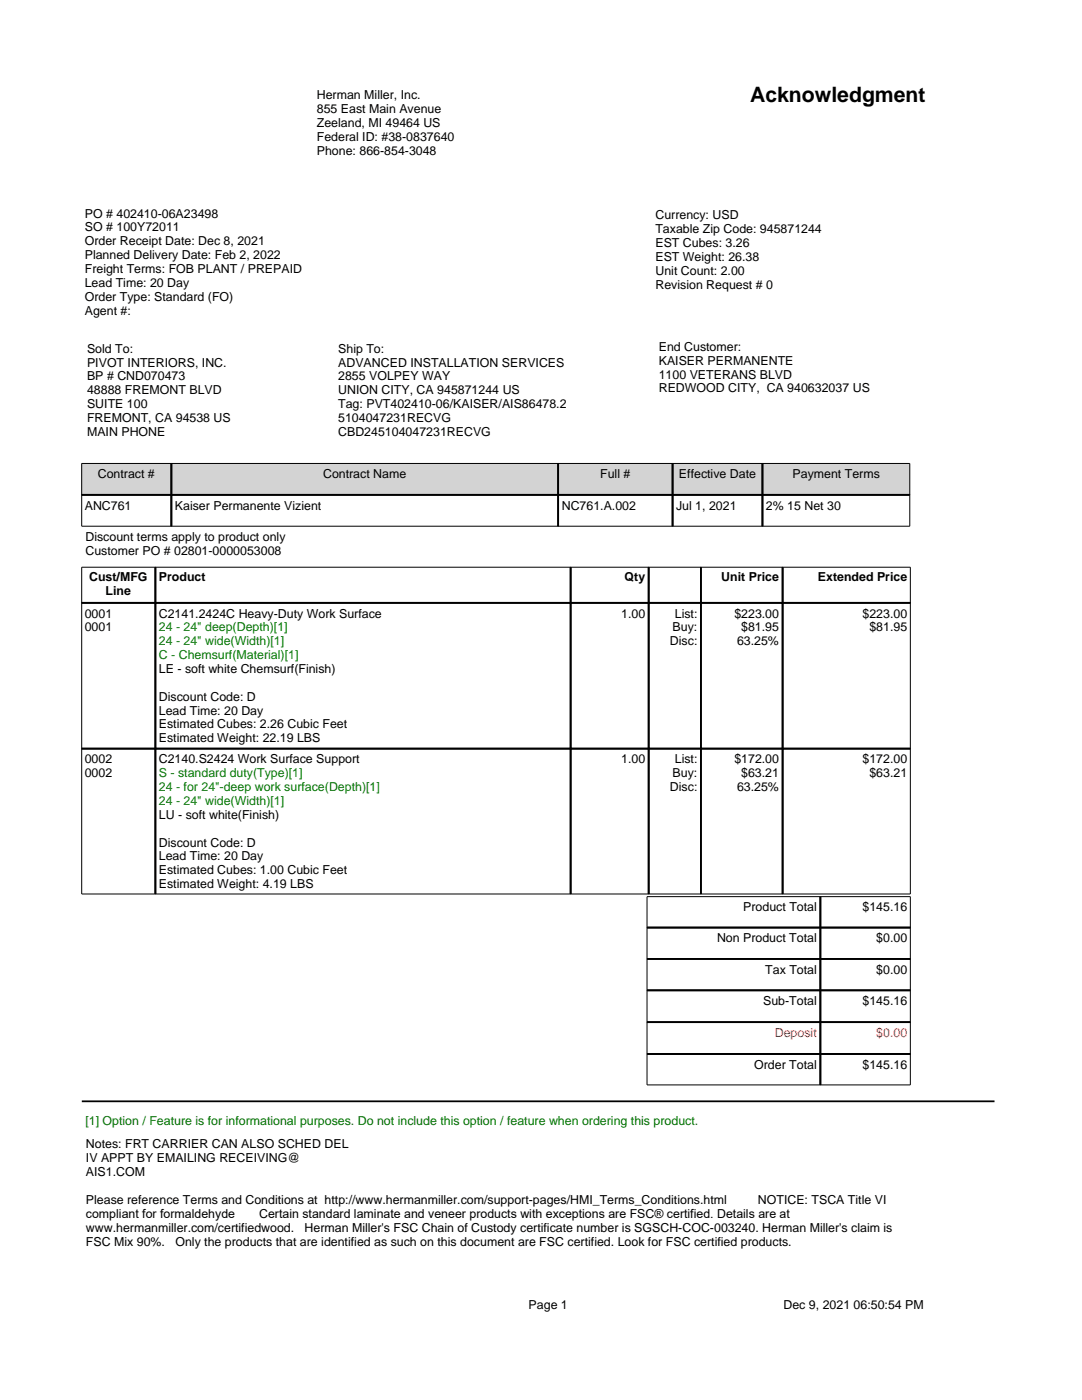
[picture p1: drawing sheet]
<svg xmlns="http://www.w3.org/2000/svg" width="216mm" height="279mm" viewBox="0 0 216 279" stroke-linecap="round" stroke-linejoin="round" font-family="sans-serif">
<defs><g id="words">
<text font-size="4.2" x="149.7" y="20.3">Acknowledgment</text>
<g font-size="2.5">
<text x="63.2" y="19.8">Herman Miller, Inc.</text>
<text x="63.2" y="22.6">855 East Main Avenue</text>
<text x="63.2" y="25.3">Zeeland, MI 49464 US</text>
<text x="63.2" y="28.1">Federal ID: #38-0837640</text>
<text x="63.2" y="30.9">Phone: 866-854-3048</text>
<text x="16.9" y="43.4">PO # 402410-06A23498</text>
<text x="16.9" y="46.2">SO # 100Y72011</text>
<text x="130.8" y="43.8">Currency: USD</text>
<text x="130.8" y="46.6">Taxable Zip Code: 945871244</text>
<text x="16.9" y="49">Order Receipt Date: Dec 8, 2021</text>
<text x="16.9" y="51.7">Planned Delivery Date: Feb 2, 2022</text>
<text x="130.8" y="49.3">EST Cubes: 3.26</text>
<text x="130.8" y="52.1">EST Weight: 26.38</text>
<text x="16.9" y="54.5">Freight Terms: FOB PLANT / PREPAID</text>
<text x="16.9" y="57.3">Lead Time: 20 Day</text>
<text x="130.8" y="54.9">Unit Count: 2.00</text>
<text x="130.8" y="57.6">Revision Request # 0</text>
<text x="16.9" y="60">Order Type: Standard (FO)</text>
<text x="16.9" y="62.8">Agent #:</text>
<text x="17.4" y="70.4">Sold To:</text>
<text x="67.5" y="70.4">Ship To:</text>
<text x="131.4" y="70">End Customer:</text>
<text x="17.4" y="73.1">PIVOT INTERIORS, INC.</text>
<text x="17.4" y="75.9">BP # CND070473</text>
<text x="67.5" y="73.1">ADVANCED INSTALLATION SERVICES</text>
<text x="67.5" y="75.9">2855 VOLPEY WAY</text>
<text x="131.4" y="72.8">KAISER PERMANENTE</text>
<text x="131.4" y="75.6">1100 VETERANS BLVD</text>
<text x="17.4" y="78.7">48888 FREMONT BLVD</text>
<text x="17.4" y="81.5">SUITE 100</text>
<text x="67.5" y="78.7">UNION CITY, CA 945871244 US</text>
<text x="67.5" y="81.5">Tag: PVT402410-06/KAISER/AIS86478.2</text>
<text x="131.4" y="78.3">REDWOOD CITY, CA 940632037 US</text>
<text x="17.4" y="84.2">FREMONT, CA 94538 US</text>
<text x="17.4" y="87">MAIN PHONE</text>
<text x="67.5" y="84.2">5104047231RECVG</text>
<text x="67.5" y="87">CBD245104047231RECVG</text>
<text x="19.5" y="95.3">Contract #</text>
<text x="64.5" y="95.3">Contract Name</text>
<text x="119.8" y="95.3">Full #</text>
<text x="135.5" y="95.3">Effective Date</text>
<text x="158.1" y="95.3">Payment Terms</text>
<text x="16.9" y="101.7">ANC761</text>
<text x="34.9" y="101.7">Kaiser Permanente Vizient</text>
<text x="112.1" y="101.7">NC761.A.002</text>
<text x="134.9" y="101.7">Jul 1, 2021</text>
<text x="152.8" y="101.7">2% 15 Net 30</text>
<text x="17" y="108">Discount terms apply to product only</text>
<text x="17" y="110.8">Customer PO # 02801-0000053008</text>
<text x="17.8" y="116">Cust/MFG</text>
<text x="21.1" y="118.8">Line</text>
<text x="31.7" y="116">Product</text>
<text x="124.6" y="116">Qty</text>
<text x="143.9" y="116">Unit Price</text>
<text x="163.2" y="116">Extended Price</text>
<text x="16.9" y="123.2">0001</text>
<text x="31.7" y="123.2">C2141.2424C Heavy-Duty Work Surface</text>
<text x="124" y="123.2">1.00</text>
<text x="134.6" y="123.2">List:</text>
<text x="146.5" y="123.2">$223.00</text>
<text x="172.1" y="123.2">$223.00</text>
<text x="16.9" y="126">0001</text>
<text x="133.7" y="128.8">Disc:</text>
<text x="134.2" y="126">Buy:</text>
<text x="147.1" y="128.8">63.25%</text>
<text x="147.9" y="126">$81.95</text>
<text x="173.5" y="126">$81.95</text>
<text x="31.7" y="134.3">LE - soft white Chemsurf(Finish)</text>
<text x="31.7" y="139.8">Discount Code: D</text>
<text x="31.7" y="142.6">Lead Time: 20 Day</text>
<text x="31.7" y="145.4">Estimated Cubes: 2.26 Cubic Feet</text>
<text x="31.7" y="148.2">Estimated Weight: 22.19 LBS</text>
<text x="16.9" y="152.3">0002</text>
<text x="16.9" y="155.1">0002</text>
<text x="31.7" y="152.3">C2140.S2424 Work Surface Support</text>
<text x="124" y="152.3">1.00</text>
<text x="134.2" y="155.1">Buy:</text>
<text x="134.6" y="152.3">List:</text>
<text x="146.5" y="152.3">$172.00</text>
<text x="147.9" y="155.1">$63.21</text>
<text x="172.1" y="152.3">$172.00</text>
<text x="173.5" y="155.1">$63.21</text>
<text x="133.7" y="157.9">Disc:</text>
<text x="147.1" y="157.9">63.25%</text>
<text x="31.7" y="163.4">LU - soft white(Finish)</text>
<text x="31.7" y="169">Discount Code: D</text>
<text x="31.7" y="171.7">Lead Time: 20 Day</text>
<text x="31.7" y="174.5">Estimated Cubes: 1.00 Cubic Feet</text>
<text x="31.7" y="177.3">Estimated Weight: 4.19 LBS</text>
<text x="148.3" y="181.8">Product Total</text>
<text x="172.1" y="181.8">$145.16</text>
<text x="143.1" y="188.1">Non Product Total</text>
<text x="174.9" y="188.1">$0.00</text>
<text x="152.7" y="194.3">Tax Total</text>
<text x="174.9" y="194.3">$0.00</text>
<text x="152.3" y="200.6">Sub-Total</text>
<text x="172.1" y="200.6">$145.16</text>
<text x="150.5" y="213.3">Order Total</text>
<text x="172.1" y="213.3">$145.16</text>
<text x="17.1" y="229.2">Notes: FRT CARRIER CAN ALSO SCHED DEL</text>
<text x="17.1" y="232">IV APPT BY EMAILING RECEIVING@</text>
<text x="17.1" y="234.7">AIS1.COM</text>
<text x="17.1" y="240.3">Please reference Terms and Conditions at http://www.hermanmiller.com/support-pages/HMI_Terms_Conditions.html</text>
<text x="17.1" y="243">compliant for formaldehyde</text>
<text x="17.1" y="245.8">www.hermanmiller.com/certifiedwood.</text>
<text x="51.7" y="243">Certain standard laminate and veneer products with exceptions are FSC® certified. Details are at</text>
<text x="60.8" y="245.8">Herman Miller's FSC Chain of Custody certificate number is SGSCH-COC-003240. Herman Miller's claim is</text>
<text x="151.2" y="240.3">NOTICE: TSCA Title VI</text>
<text x="17.1" y="248.6">FSC Mix 90%.</text>
<text x="35" y="248.6">Only the products that are identified as such on this document are FSC certified. Look for FSC certified products.</text>
<text x="105.5" y="261.1">Page 1</text>
<text x="156.3" y="261.1">Dec 9, 2021 06:50:54 PM</text>
</g>
<g font-size="2.5" fill="#008000">
<text x="31.7" y="126">24 - 24&quot; deep(Depth)[1]</text>
<text x="31.7" y="128.8">24 - 24&quot; wide(Width)[1]</text>
<text x="31.7" y="131.5">C - Chemsurf(Material)[1]</text>
<text x="31.7" y="155.1">S - standard duty(Type)[1]</text>
<text x="31.7" y="157.9">24 - for 24&quot;-deep work surface(Depth)[1]</text>
<text x="31.7" y="160.7">24 - 24&quot; wide(Width)[1]</text>
</g>
<g font-size="2.5" fill="#f00">
<text x="154.6" y="206.9">Deposit</text>
<text x="174.9" y="206.9">$0.00</text>
</g>
<text font-size="2.5" fill="#006400" x="17" y="224.6">[1] Option / Feature is for informational purposes. Do not include this option / feature when ordering this product.</text>
</g></defs>
<g fill="#d3d3d3">
<path d="M16.2 92.4h18v6.4h-18z"/>
<path d="M34.2 92.4h77.2v6.4h-77.2z"/>
<path d="M111.4 92.4h22.8v6.4h-22.8z"/>
<path d="M134.2 92.4h17.9v6.4h-17.9z"/>
<path d="M152.1 92.4h29.5v6.4h-29.5z"/>
</g>
<path d="M16.3 92.5h165.2v12.5h-165.2zM16.3 113.2h165.3v65.2h-165.3zM129.1 178.9h52.5v37.6h-52.5z" fill="none" stroke="#000" stroke-width=".2"/>
<g fill="none" stroke="#000" stroke-width=".35">
<path d="M16.3 98.8h165.2M34.2 92.5v12.5M111.4 92.5v12.5M134.2 92.5v12.5M152.1 92.5v12.5M31 113.2v65.2M113.9 113.2v7.2M129.4 113.2v7.2M139.9 113.2v7.2M156.2 113.2v65.2M16.3 120.3h165.3M31 120.3h82.9v29.1h-82.9z"/>
<path d="M113.9 120.3h15.5v29.1h-15.5zM129.4 120.3h10.5v29.1h-10.5zM139.9 120.3h16.3v29.1h-16.3zM16.3 149.4h165.3M113.9 149.4v29M129.4 149.4v29M139.9 149.4v29M163.7 178.9v37.6M129.1 185.1h52.5M129.1 191.4h52.5M129.1 197.6h52.5M16.3 219.8h182.1"/>
<path d="M129.1 204h52.5M129.1 210.3h52.5"/>
</g>
<use href="#words"/>
</svg>
